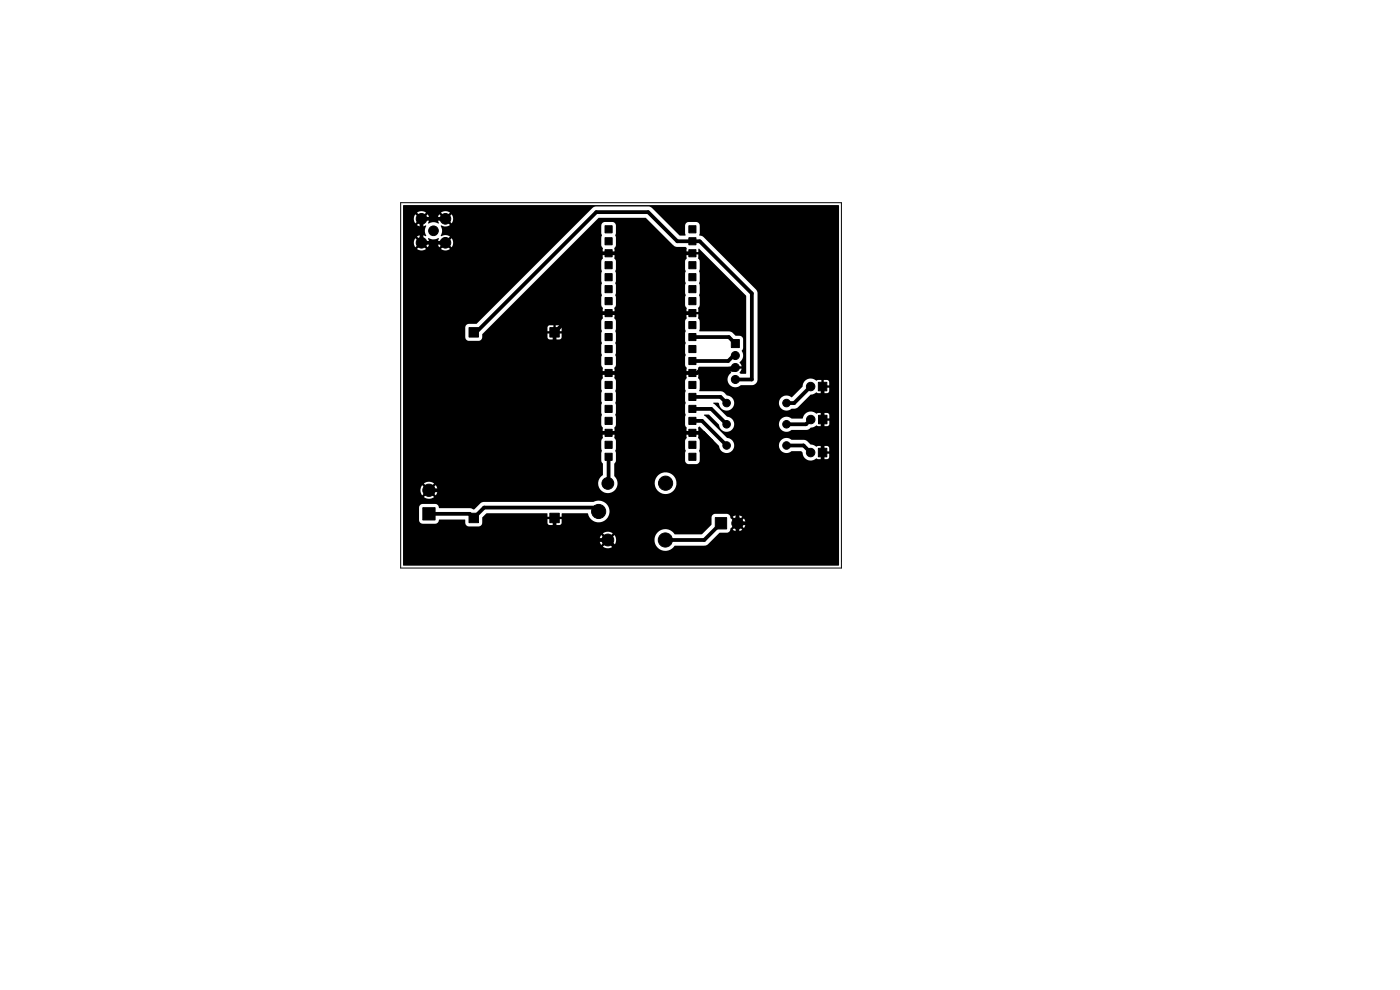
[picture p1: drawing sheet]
<svg xmlns="http://www.w3.org/2000/svg" width="297mm" height="210mm" viewBox="0 0 297 210" stroke-linecap="round" stroke-linejoin="round" font-family="sans-serif">
<g fill="#000" stroke="#000" stroke-width=".21">
<path d="M128.4 53h1.5v1.5h-1.5zM128.4 47.9h1.5v1.5h-1.5zM128.4 50.4h1.5v1.5h-1.5zM128.4 55.5h1.5v1.5h-1.5zM128.4 58h1.5v1.6h-1.5zM146.1 58h1.5v1.6h-1.5zM146.1 55.5h1.5v1.5h-1.5zM146.1 53h1.5v1.5h-1.5zM146.1 47.9h1.5v1.5h-1.5zM146.1 50.4h1.5v1.5h-1.5zM99.5 69.5h2v2h-2zM116.6 69.5h2v2h-2z"/>
<path d="M128.4 65.7h1.5v1.5h-1.5zM128.4 78.4h1.5v1.5h-1.5zM128.4 60.6h1.5v1.5h-1.5zM128.4 63.1h1.5v1.5h-1.5zM128.4 68.2h1.5v1.5h-1.5zM128.4 70.7h1.5v1.6h-1.5zM128.4 73.3h1.5v1.5h-1.5zM128.4 75.8h1.5v1.5h-1.5zM146.1 60.6h1.5v1.5h-1.5zM146.1 65.7h1.5v1.5h-1.5zM146.1 78.4h1.5v1.5h-1.5zM146.1 75.8h1.5v1.5h-1.5z"/>
<path d="M146.1 70.7h1.5v1.6h-1.5zM146.1 68.2h1.5v1.5h-1.5zM146.1 63.1h1.5v1.5h-1.5zM146.1 73.3h1.5v1.5h-1.5zM155.2 72h1.7v1.7h-1.7zM128.4 91.1h1.5v1.5h-1.5zM128.4 80.9h1.5v1.5h-1.5zM128.4 83.4h1.5v1.6h-1.5zM128.4 86h1.5v1.5h-1.5zM128.4 88.5h1.5v1.5h-1.5zM128.4 93.6h1.5v1.5h-1.5zM128.4 96.1h1.5v1.6h-1.5z"/>
<path d="M146.1 91.1h1.5v1.5h-1.5zM146.1 96.1h1.5v1.6h-1.5zM146.1 93.6h1.5v1.5h-1.5zM146.1 88.5h1.5v1.5h-1.5zM146.1 86h1.5v1.5h-1.5zM146.1 83.4h1.5v1.6h-1.5zM146.1 80.9h1.5v1.5h-1.5zM173.6 81.1h1.8v1.8h-1.8zM173.6 95.1h1.8v1.8h-1.8zM173.6 88.1h1.8v1.8h-1.8zM89.7 107.7h2.6v2.6h-2.6zM99.5 108.9h2v2h-2z"/>
<path d="M116.6 108.9h2v2h-2zM151.8 109.8h2.4v2.4h-2.4z"/>
<circle cx="89.4" cy="46.4" r="1.12"/>
<circle cx="89.4" cy="51.5" r="1.12"/>
<circle cx="92" cy="49" r="1.03"/>
<circle cx="94.5" cy="51.5" r="1.12"/>
<circle cx="94.5" cy="46.4" r="1.12"/>
<circle cx="156" cy="78" r=".85"/>
<circle cx="156" cy="75.4" r=".85"/>
<circle cx="154.1" cy="85.5" r=".8"/>
<circle cx="154.1" cy="94.5" r=".8"/>
<circle cx="154.1" cy="90" r=".8"/>
<circle cx="156" cy="80.5" r=".85"/>
<circle cx="166.8" cy="85.5" r=".8"/>
<circle cx="166.8" cy="94.5" r=".8"/>
<circle cx="166.8" cy="90" r=".8"/>
<circle cx="172" cy="82" r=".9"/>
<circle cx="172" cy="96" r=".9"/>
<circle cx="172" cy="89" r=".9"/>
<circle cx="91" cy="104" r="1.3"/>
<circle cx="127" cy="108.5" r="1.5"/>
<circle cx="128.9" cy="102.5" r="1.25"/>
<circle cx="129" cy="114.5" r="1.25"/>
<circle cx="141.1" cy="114.5" r="1.5"/>
<circle cx="141.2" cy="102.5" r="1.5"/>
<circle cx="156.4" cy="111" r="1.2"/>
</g>
<g fill="none" stroke="#000" stroke-width=".8">
<path d="M94.5 46.4h-5.1v5.1h5.1M146.9 53.7h-20.7l-.2-.2-.5 .5v25l.1 .1M100.5 70.5h.5l25.5-25.5h11l6.2 6.2h4.7l11.1 11v18.3h-3.5M125.6 79.1v12.3l-.1 .1 .3 .3h23.4l1.7 1.8v1.2l1.6 1.6v1.1h1.8l2.2 2.1v18.4l-.5 .5h-24v-.9l-3.1-3.1h-10.4l-.5 .5-.4-.4v-4.7M146.9 66.4h-25.2l-4.1 4.1v26.4l-1.1 1.1v1.5l-4.5 4.5h-21M146.9 71.5h7.7l1.4 1.4M156 78l-.5 .4h-6.9l-.7 .7h-22.3M156 75.4h-.4l-1.1 1.2h-7.6M129.1 96.9v5.5l-.2 .1M146.9 86.7h4l3.3 3.3M146.9 89.3h2l5.3 5.2M146.9 84.2h6l1.3 1.3"/>
<path d="M166.9 94.5h3.6l1.5 1.5M172 82l-3.5 3.5h-1.6M172 89l-1 1h-4.1M174.5 82v26l-3 3h-15M127 108.5l-.8-.8h-23.5l-2.2 2.2-.9-.9h-8.6M152.9 111l-3.5 3.5h-8.2"/>
</g>
<path d="M147.3 53.5h.8l.1-.7h.2l9.9 10-.1 16.5h-1l-.3-.2 .4-.9h-.9v-.5h.9l-.4-.8a1.96 1.96 0 0 0 .5-2.6l.2-.4 .1-1.9a.79 .79 0 0 0-.8-.8h-.9l-.8-.7-.5-.2-6.4-.1 .1-2-.3-.7v-.8h-.8v-.5h.8v-.9l.3-.6v-1.6l-.1-.5 .1-.5v-1.6l-.1-.4 .1-.5v-1.6l-.1-.5 .1-.4v-1.6l-.3-.7v-.8h-.8zM85.5 43.6h92.5v76.3l-92.4 .1-.1-.1v-5.4h41.7l.3 1.1 1-.9 .3 .3-.9 1a1.74 1.74 0 0 0 2.1 0l-.9-1 .3-.3 1 .9 .3-1.1h8.1l.1 .4a2.35 2.35 0 0 0 1.8 1.9 2.35 2.35 0 0 0 2.5-1l6.5-.1 .5-.2 2.4-2.5h1.7a1.11 1.11 0 0 0 .7-1l.9-.8 .3 .4-.8 .8 .2 .1a1.69 1.69 0 0 0 1.9-.1l-.8-.8 .3-.4 .9 .8a1.69 1.69 0 0 0-.1-2l-.8 .8-.3-.4 .8-.8-.2-.1a1.69 1.69 0 0 0-1.9 .1l.8 .8-.3 .4-.9-.9-.1-.4-.4-.4-2.9-.1-.5 .3-.1 .3-.1 1.7-2 2h-5.8a2.31 2.31 0 0 0-2.6-1 2.31 2.31 0 0 0-1.7 2.2h-8.1l-.3-1-1 .9-.3-.3 .9-1-.2-.1a1.74 1.74 0 0 0-1.9 .1l.9 1-.3 .3-1-.9-.3 1h-41.7v-6.8h3.4v2.6a.79 .79 0 0 0 .8 .8h2.7a1.2 1.2 0 0 0 .8-.9h5.4l.1 .9a.8 .8 0 0 0 .8 .6h2l.5-.2 .3-.4v-1.3l.9-.9h12.8l.1 .7h1.2v.5h-1.2l.2 1.1 1.1 .2v-1.2h.5v1.2h.8l.4-.4v-.9h-1.1v-.5h1.1l.1-.7h5.4a2.32 2.32 0 0 0 2.8 1.9 2.32 2.32 0 0 0 1.8-2.9 2.32 2.32 0 0 0-3.1-1.5l-23.5 .1-.7 .3-1.3 1.3-.9-.3h-6.5l-.1-.1a.79 .79 0 0 0-.8-.8h-2.8l-.4 .3-.2 .5h-3.4v-3.7h3.7l.4 1.1 .8-.9 .4 .4-.9 .8a1.79 1.79 0 0 0 2.2 0l-.9-.8 .4-.4 .9 .8a1.79 1.79 0 0 0-.1-2.1l-.8 .9-.4-.4 .9-.9h34.8v.3a2.05 2.05 0 0 0 2.2 1.8 2.05 2.05 0 0 0 1.9-2.1l7.9 .1a2.31 2.31 0 0 0 3.4 1.9 2.31 2.31 0 0 0 .2-3.9 2.31 2.31 0 0 0-3.6 1.6v.3h-7.9a2.16 2.16 0 0 0-.7-1.5v-2.6l.4-.7v-1.6l-.2-.5 .2-.4v-1.6l-.4-.7 .1-.8h-.9v-.5h.9l-.1-.9 .4-.6v-1.6l-.2-.5 .2-.5v-1.6l-.2-.4 .2-.5v-1.6l-.2-.5 .2-.4v-1.6l-.4-.7 .1-.8h-.9v-.5h.9l-.1-.9 .4-.6v-1.6l-.2-.5 .2-.5v-1.6l-.2-.4 .2-.5v-1.6l-.2-.5 .2-.4v-1.6l-.4-.7 .1-.8h-.9v-.5h.9l-.1-.9 .4-.6v-1.6l-.2-.5 .2-.5v-1.6l-.2-.4 .2-.5v-1.6l-.2-.5 .2-.4v-1.6l-.4-.7 .1-.8h-.9v-.5h.9l-.1-.9 .3-.5 .1-1.7-.2-.5 .2-.5v-1.6a.79 .79 0 0 0-.8-.7h-1.7l-.5 .3-.1 .4v1.6l.1 .5-.1 .5v1.7l.3 .5v.9h.8v.5h-.8v.8l-.3 .7v1.6l.1 .4-.1 .5v1.6l.1 .5-.1 .4v1.6l.1 .5-.1 .5v1.6l.3 .6v.9h.8v.5h-.8v.8l-.3 .7v1.6l.1 .4-.1 .5v1.6l.1 .5-.1 .4v1.6l.1 .5-.1 .5v1.6l.3 .6v.9h.8v.5h-.8v.8l-.3 .7v1.6l.1 .4-.1 .5v1.6l.1 .5-.1 .4v1.6l.1 .5-.1 .5v1.6l.3 .6v.9h.8v.5h-.8v.8l-.3 .7v1.6l.1 .4-.1 .5v1.6l.3 .7-.1 2.4a2.04 2.04 0 0 0-.9 1.7h-34.8l-.2-.1a1.8 1.8 0 0 0-2 .2l.9 .8-.4 .4-.8-.9-.4 1.1h-3.7v-34.5h13.2v2a.79 .79 0 0 0 .8 .8h2.1a.79 .79 0 0 0 .7-.8v-.6l1.4-1.4h12.4v.8h1.2v.5h-1.2l.2 1.1 1.1 .1v-1.1h.5v1.1l1-.1 .2-.3v-.8h-1.1v-.5h1.1v-.9l-.3-.4h-.9v1.1h-.5v-1.1h-.9l-.4 .5h-12.4l23.3-23.3h10l5.9 5.9 .7 .3h1.9l.2 .2-.1 .9h.9v.5h-.9l.1 .8-.4 .7v1.6l.2 .4-.2 .5v1.6l.2 .5-.2 .4v1.6l.2 .5-.2 .5v1.6l.4 .6-.1 .9h.9v.5h-.9l.1 .8-.4 .7v1.6l.2 .4-.2 .5v1.6l.2 .5-.2 .4v1.6l.2 .5-.2 .5v1.6l.4 .6-.1 .9h.9v.5h-.9l.1 .8-.4 .7v1.6l.2 .4-.2 .5v1.6l.2 .5-.2 .4v1.6l.2 .5-.2 .5v1.6l.4 .6-.1 .9h.9v.5h-.9l.1 .8-.3 .5-.1 1.8 .2 .4-.2 .5v1.6l.2 .5 .5 .2 1.7 .1a.79 .79 0 0 0 .7-.8v-1.6l-.1-.5 .1-.4v-1.8l-.3-.5v-.8h-.8v-.5h.8v-.9l.2-.2 4.3 4.1a1.6 1.6 0 0 0 1.6 1.5 1.6 1.6 0 0 0 1.6-1.6h9.4l.1 .3a1.63 1.63 0 0 0 2.7 .9h1.9l.3 .3a1.82 1.82 0 0 0 1.1 1.6 1.82 1.82 0 0 0 2-.3l1 .1v-1h.5v1l1-.1 .1-1h-1v-.5h1l-.1-1.1-1-.1v1h-.5v-1l-1.2 .1-.5-.3-.6-.1-.7-.7-.5-.3h-2.8a1.63 1.63 0 0 0-1.8-.3 1.63 1.63 0 0 0-1 1.5h-9.4l-.1-.3a1.67 1.67 0 0 0-1.5-1.3l-4.8-4.9h1l2.2 2.1a1.6 1.6 0 0 0 1.6 1.5 1.6 1.6 0 0 0 1.6-1.6h9.4l.1 .3a1.63 1.63 0 0 0 2.7 .9h3.1l2.1-1 1.1 .2v-1h.5v1l1-.1 .1-1h-1v-.6h1l-.1-1-1-.1v1h-.5v-1h-.8l-.3 .2a1.83 1.83 0 0 0-3 1h-2.3a1.6 1.6 0 0 0-1.7-.3 1.6 1.6 0 0 0-1 1.5h-9.4l-.1-.3a1.67 1.67 0 0 0-1.5-1.3l-2.9-2.9 1-.1 .2 .2a1.62 1.62 0 0 0 1.7 1.5 1.62 1.62 0 0 0 1.6-1.6h9.4l.1 .3a1.63 1.63 0 0 0 2.7 .9l1.1-.2 2.8-2.8 .9-.2a.46 .46 0 0 1 .8-.1h.7v-1h.5v1l1-.1 .1-1h-1v-.6h1v-.7l-.4-.4h-.7v1h-.5v-1l-1 .1a1.83 1.83 0 0 0-2-.3 1.83 1.83 0 0 0-1.1 1.6l-2.2 2.3a1.65 1.65 0 0 0-1.8-.3 1.65 1.65 0 0 0-1 1.5h-9.4l-.1-.3a1.67 1.67 0 0 0-1.5-1.3l-.7-.7-.6-.2h-4.5v-2.1l-.3-.7v-.8h-.8v-.5h.8v-.9l.3-.2 7.2-.1v.5h-.9l.4 .8a1.7 1.7 0 0 0-.4 2.5 1.7 1.7 0 0 0 2.5 .2h2.6a1.2 1.2 0 0 0 .9-1.1l-.1-18.8-11.4-11.5-.8-.3v-2.2a.79 .79 0 0 0-.7-.7h-1.6l-.5 .2-.3 .5 .1 2.1-1.2 .1-6.2-6.1h-12l-24.9 24.8h-1.8l-.4 .3-.2 .5h-13.2v-23.1h2.3l.3 1 .6-.6 .3 .4-.5 .5a1.85 1.85 0 0 0 1.9 .1v.1a2.09 2.09 0 0 0 0 2.2h-.1a1.64 1.64 0 0 0-1.8 .1l.5 .5-.3 .4-.6-.6a1.63 1.63 0 0 0 0 2l.6-.6 .3 .4-.5 .5a1.63 1.63 0 0 0 1.9 0l-.6-.5 .4-.4 .5 .6a1.93 1.93 0 0 0 .1-2 2.74 2.74 0 0 0 2.3 0v.1a1.65 1.65 0 0 0 .1 1.9l.5-.6 .4 .4-.6 .5a1.63 1.63 0 0 0 2 0l-.6-.5 .4-.4 .5 .6a1.63 1.63 0 0 0 0-2l-.5 .6-.4-.4 .6-.5a1.93 1.93 0 0 0-2-.1v-.1a2.09 2.09 0 0 0 0-2.1l.1-.1a1.64 1.64 0 0 0 1.9-.1l-.6-.5 .4-.4 .5 .6a1.63 1.63 0 0 0 0-1.9l-.5 .5-.4-.3 .6-.6a1.63 1.63 0 0 0-2 0l.6 .6-.4 .3-.5-.5a1.93 1.93 0 0 0-.1 1.9h-.2a2.19 2.19 0 0 0-2 0l-.1-.1a1.65 1.65 0 0 0-.1-1.8l-.5 .5-.4-.3 .6-.6a1.63 1.63 0 0 0-1.9 0l.5 .6-.3 .3-.6-.5-.3 .9h-2.3z" fill="#000"/>
<path d="M85 43h93.5v77.5h-93.5z" fill="none" stroke="#000" stroke-width=".21"/>
</svg>
